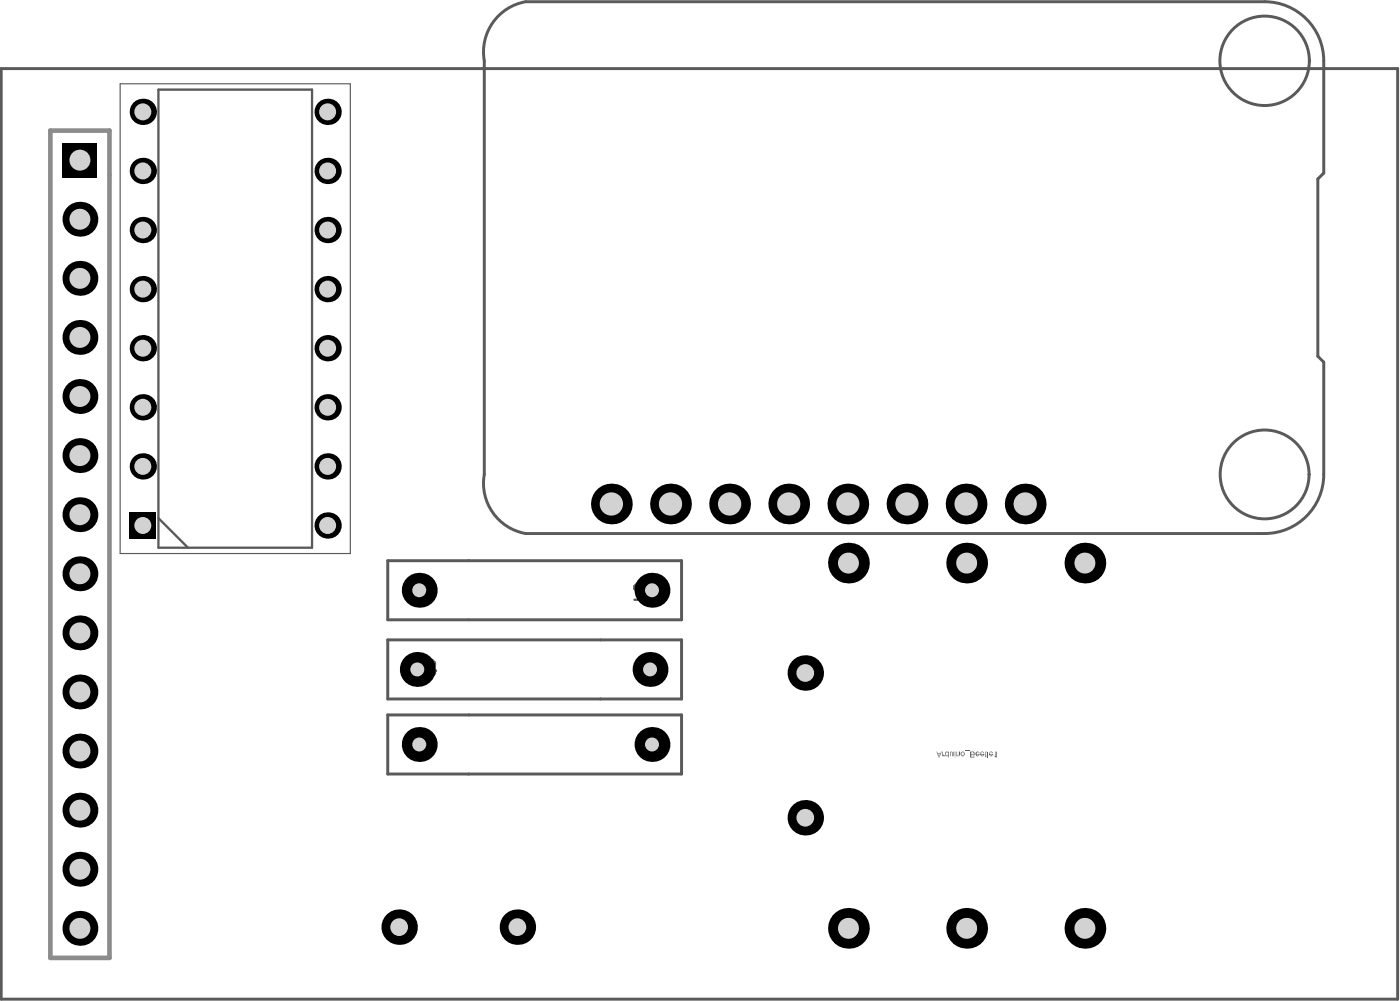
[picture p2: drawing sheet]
<svg xmlns="http://www.w3.org/2000/svg" width="200mm" height="143mm" viewBox="0 0 200 143" stroke-linecap="round" stroke-linejoin="round" font-family="sans-serif">
<path d="M17.2 12h32.9v67.2h-32.9z" fill="none" stroke="#5a5a5a" stroke-width=".17"/>
<path d="M22.7 12.8h22v65.6h-22zM22.7 74.1l4.2 4.3" fill="none" stroke="#5a5a5a" stroke-width=".33"/>
<g fill="none" stroke="#5a5a5a" stroke-width=".42">
<path d="M.2 9.8h199.8v133.2h-199.8zM75.2 76.3a7.3 7.3 0 0 1-5.9-8.4v-59.2a7.3 7.3 0 0 1 5.9-8.5h105.8a8.5 8.5 0 0 1 8.5 8.5v16.1l-.9 .8v25.4l.9 .8v16.1a8.5 8.5 0 0 1-8.5 8.4h-105.8M55.5 80.2h42v8.5h-42zM55.5 91.6h42v8.4h-42zM55.5 102.3h42v8.5h-42z"/>
<circle cx="181" cy="8.7" r="6.4"/>
<circle cx="181" cy="67.9" r="6.4"/>
</g>
<g fill="#5a5a5a">
<path d="M134.9 107.5h.1v.5h.2v.2h-.2v-.2v.2h-.1z"/>
<path d="M136 107.6l.5-.1v.7h-.2v-.6l-.2 .1v.5h-.1z"/>
<path d="M136.9 107.5h.1v.5l.1 .1h.1v-.6h.2v.5l-.2 .2h-.1v-.1l-.2 .1z"/>
<path d="M138.1 107.3h.7v.1h-.7z"/>
<path d="M141 107.5h.2l-.1 .1v.5h.1l-.1 .3-.1-.2v-.1z"/>
<path d="M141.3 107.5h.1v.9h-.1z"/>
<path d="M142.5 107.5h.2v.9h-.2l-.2-.2v-.1l.2 .1z"/>
<path d="M134.3 107.9h.2l-.1 .4zM134 107.5l.4 .9 .4-.9-.2 .3h-.4z"/>
<path d="M135.3 107.6l-.1 .3h.1a.25 .25 0 0 0 .1 .3 .25 .25 0 0 0 .3-.1v.3h.1v-.9zM135.4 107.7l.1-.1a.25 .25 0 0 1 .2 .3 .25 .25 0 0 1-.2 .2z"/>
<path d="M136.6 108.3l.1 .1zM136.6 107.5v.7h.1v-.7z"/>
<path d="M137.6 107.8l.1-.2h.2v.2h.1a.22 .22 0 0 1-.1 .2 .22 .22 0 0 1-.2 0zM137.5 107.7v.1a.31 .31 0 0 0 .3 .4 .31 .31 0 0 0 .2-.5 .22 .22 0 0 0-.2-.2 .22 .22 0 0 0-.2 .2z"/>
<path d="M139 108h.4v.3h-.4zM139 107.6h.3l.1 .3-.4 .1zM138.8 107.5v.9h.4a.19 .19 0 0 0 .2-.1 .19 .19 0 0 0 0-.3 .22 .22 0 0 0 .1-.2 .22 .22 0 0 0-.1-.2v-.1z"/>
<path d="M139.8 108h.3l-.1 .1h-.1zM139.6 107.7v.1a.34 .34 0 0 0 .4 .4l.2-.2v-.1h-.4a.19 .19 0 0 1 .1-.3 .19 .19 0 0 1 .2 .1v.1a.19 .19 0 0 0-.1-.3 .19 .19 0 0 0-.2 .1z"/>
<path d="M140.4 108h.4l-.2 .1zM140.3 107.7v.1a.31 .31 0 0 0 .2 .4 .31 .31 0 0 0 .4-.3h-.5l.1-.3h.2v.2l.2-.1h-.1a.22 .22 0 0 0-.2-.2 .22 .22 0 0 0-.2 .2z"/>
<path d="M141.6 108h.4l-.3 .1v-.1zM141.6 107.7v.2a.32 .32 0 0 0 .4 .3l.1-.3h-.5v-.2l.3-.1 .1 .2 .1-.1a.22 .22 0 0 0-.2-.2 .22 .22 0 0 0-.3 .2z"/>
</g>
<path d="M58.4 94.4v2.4h1.1l.4-.4v-.8l-.4-.4h-1.1M59.9 94.4l-.8 .8M62.3 96v.4l-.4 .4h-.8l-.4-.4" fill="none" stroke="#5a5a5a" stroke-width=".33"/>
<circle cx="62.3" cy="96" r=".17" fill="#5a5a5a"/>
<path d="M60.7 94.8l.4-.4h.8l.4 .4v.4l-.4 .4M61.5 95.6h.4M61.9 95.6l.4 .4M91.6 107.9h.7M92 105.6v2.3M93.9 107.1l-.8 .8M94.7 107.1h-1.2l-.4-.4v-.8l.4-.3h1.2v2.3" fill="none" stroke="#5a5a5a" stroke-width=".33"/>
<circle cx="92" cy="105.6" r=".17" fill="#5a5a5a"/>
<path d="M92.3 83.9l-.3-.4h-.8l-.4 .4v.4l1.5 1.5h-1.5M93.9 85l-.8 .8M94.7 85h-1.2l-.4-.3v-.8l.4-.4h1.2v2.3M92 105.6l.3 .3" fill="none" stroke="#5a5a5a" stroke-width=".33"/>
<path d="M7.2 18.7h8.5v118.4h-8.5z" fill="none" stroke="#8c8c8c" stroke-width=".67"/>
<circle cx="59.7" cy="95.8" r="2.5" fill="#000"/>
<circle cx="59.7" cy="95.8" r="1" fill="#d2d2d2"/>
<circle cx="46.9" cy="75.2" r="1.88" fill="#000"/>
<circle cx="46.9" cy="75.2" r="1.22" fill="#d2d2d2"/>
<circle cx="46.9" cy="41.4" r="1.88" fill="#000"/>
<circle cx="46.9" cy="41.4" r="1.22" fill="#d2d2d2"/>
<path d="M18.6 73.3h3.7v3.8h-3.7z" fill-rule="evenodd" fill="#000"/>
<circle cx="20.4" cy="75.2" r="1.22" fill="#d2d2d2"/>
<circle cx="20.4" cy="41.4" r="1.88" fill="#000"/>
<circle cx="20.4" cy="41.4" r="1.22" fill="#d2d2d2"/>
<circle cx="155.3" cy="132.8" r="2.91" fill="#000"/>
<circle cx="155.3" cy="132.8" r="1.5" fill="#d2d2d2"/>
<circle cx="155.3" cy="80.6" r="2.91" fill="#000"/>
<circle cx="155.3" cy="80.6" r="1.5" fill="#d2d2d2"/>
<circle cx="138.4" cy="132.8" r="2.91" fill="#000"/>
<circle cx="138.4" cy="132.8" r="1.5" fill="#d2d2d2"/>
<circle cx="138.3" cy="72.1" r="2.91" fill="#000"/>
<circle cx="138.3" cy="72.1" r="1.67" fill="#d2d2d2"/>
<circle cx="129.8" cy="72.1" r="2.91" fill="#000"/>
<circle cx="129.8" cy="72.1" r="1.67" fill="#d2d2d2"/>
<circle cx="138.4" cy="80.6" r="2.91" fill="#000"/>
<circle cx="138.4" cy="80.6" r="1.5" fill="#d2d2d2"/>
<circle cx="115.3" cy="96.3" r="2.54" fill="#000"/>
<circle cx="115.3" cy="96.3" r="1.27" fill="#d2d2d2"/>
<circle cx="96" cy="72.1" r="2.91" fill="#000"/>
<circle cx="96" cy="72.1" r="1.67" fill="#d2d2d2"/>
<circle cx="104.4" cy="72.1" r="2.91" fill="#000"/>
<circle cx="104.4" cy="72.1" r="1.67" fill="#d2d2d2"/>
<circle cx="112.9" cy="72.1" r="2.91" fill="#000"/>
<circle cx="112.9" cy="72.1" r="1.67" fill="#d2d2d2"/>
<circle cx="74.1" cy="132.7" r="2.54" fill="#000"/>
<circle cx="74.1" cy="132.7" r="1.27" fill="#d2d2d2"/>
<circle cx="87.5" cy="72.1" r="2.91" fill="#000"/>
<circle cx="87.5" cy="72.1" r="1.67" fill="#d2d2d2"/>
<circle cx="57.1" cy="132.7" r="2.54" fill="#000"/>
<circle cx="57.1" cy="132.7" r="1.27" fill="#d2d2d2"/>
<circle cx="60" cy="106.5" r="2.5" fill="#000"/>
<circle cx="60" cy="106.5" r="1" fill="#d2d2d2"/>
<circle cx="60" cy="84.5" r="2.5" fill="#000"/>
<circle cx="60" cy="84.5" r="1" fill="#d2d2d2"/>
<circle cx="46.9" cy="66.7" r="1.88" fill="#000"/>
<circle cx="46.9" cy="66.7" r="1.22" fill="#d2d2d2"/>
<circle cx="46.9" cy="58.3" r="1.88" fill="#000"/>
<circle cx="46.9" cy="58.3" r="1.22" fill="#d2d2d2"/>
<circle cx="46.9" cy="49.8" r="1.88" fill="#000"/>
<circle cx="46.9" cy="49.8" r="1.22" fill="#d2d2d2"/>
<circle cx="46.9" cy="24.5" r="1.88" fill="#000"/>
<circle cx="46.9" cy="24.5" r="1.22" fill="#d2d2d2"/>
<circle cx="46.9" cy="16" r="1.88" fill="#000"/>
<circle cx="46.9" cy="16" r="1.22" fill="#d2d2d2"/>
<circle cx="20.4" cy="66.7" r="1.88" fill="#000"/>
<circle cx="20.4" cy="66.7" r="1.22" fill="#d2d2d2"/>
<circle cx="20.4" cy="49.8" r="1.88" fill="#000"/>
<circle cx="20.4" cy="49.8" r="1.22" fill="#d2d2d2"/>
<circle cx="20.4" cy="58.3" r="1.88" fill="#000"/>
<circle cx="20.4" cy="58.3" r="1.22" fill="#d2d2d2"/>
<circle cx="20.4" cy="16" r="1.88" fill="#000"/>
<circle cx="20.4" cy="16" r="1.22" fill="#d2d2d2"/>
<circle cx="20.4" cy="24.5" r="1.88" fill="#000"/>
<circle cx="20.4" cy="24.5" r="1.22" fill="#d2d2d2"/>
<circle cx="115.3" cy="117" r="2.54" fill="#000"/>
<circle cx="115.3" cy="117" r="1.27" fill="#d2d2d2"/>
<circle cx="46.9" cy="32.9" r="1.88" fill="#000"/>
<circle cx="46.9" cy="32.9" r="1.22" fill="#d2d2d2"/>
<circle cx="20.4" cy="32.9" r="1.88" fill="#000"/>
<circle cx="20.4" cy="32.9" r="1.22" fill="#d2d2d2"/>
<circle cx="93" cy="95.8" r="2.5" fill="#000"/>
<circle cx="93" cy="95.8" r="1" fill="#d2d2d2"/>
<circle cx="11.4" cy="115.9" r="2.5" fill="#000"/>
<circle cx="11.4" cy="115.9" r="1.5" fill="#d2d2d2"/>
<circle cx="11.4" cy="82.1" r="2.5" fill="#000"/>
<circle cx="11.4" cy="82.1" r="1.5" fill="#d2d2d2"/>
<circle cx="11.4" cy="48.3" r="2.5" fill="#000"/>
<circle cx="11.4" cy="48.3" r="1.5" fill="#d2d2d2"/>
<circle cx="121.4" cy="132.8" r="2.91" fill="#000"/>
<circle cx="121.4" cy="132.8" r="1.5" fill="#d2d2d2"/>
<circle cx="93.3" cy="106.5" r="2.5" fill="#000"/>
<circle cx="93.3" cy="106.5" r="1" fill="#d2d2d2"/>
<circle cx="146.7" cy="72.1" r="2.91" fill="#000"/>
<circle cx="146.7" cy="72.1" r="1.67" fill="#d2d2d2"/>
<circle cx="121.4" cy="72.1" r="2.91" fill="#000"/>
<circle cx="121.4" cy="72.1" r="1.67" fill="#d2d2d2"/>
<circle cx="93.3" cy="84.5" r="2.5" fill="#000"/>
<circle cx="93.3" cy="84.5" r="1" fill="#d2d2d2"/>
<circle cx="121.4" cy="80.6" r="2.91" fill="#000"/>
<circle cx="121.4" cy="80.6" r="1.5" fill="#d2d2d2"/>
<circle cx="11.4" cy="132.8" r="2.5" fill="#000"/>
<circle cx="11.4" cy="132.8" r="1.5" fill="#d2d2d2"/>
<circle cx="11.4" cy="124.4" r="2.5" fill="#000"/>
<circle cx="11.4" cy="124.4" r="1.5" fill="#d2d2d2"/>
<circle cx="11.4" cy="107.5" r="2.5" fill="#000"/>
<circle cx="11.4" cy="107.5" r="1.5" fill="#d2d2d2"/>
<circle cx="11.4" cy="99" r="2.5" fill="#000"/>
<circle cx="11.4" cy="99" r="1.5" fill="#d2d2d2"/>
<circle cx="11.4" cy="73.6" r="2.5" fill="#000"/>
<circle cx="11.4" cy="73.6" r="1.5" fill="#d2d2d2"/>
<circle cx="11.4" cy="65.2" r="2.5" fill="#000"/>
<circle cx="11.4" cy="65.2" r="1.5" fill="#d2d2d2"/>
<circle cx="11.4" cy="56.7" r="2.5" fill="#000"/>
<circle cx="11.4" cy="56.7" r="1.5" fill="#d2d2d2"/>
<circle cx="11.4" cy="39.8" r="2.5" fill="#000"/>
<circle cx="11.4" cy="39.8" r="1.5" fill="#d2d2d2"/>
<circle cx="11.4" cy="31.4" r="2.5" fill="#000"/>
<circle cx="11.4" cy="31.4" r="1.5" fill="#d2d2d2"/>
<path d="M8.9 20.4h5v5h-5z" fill-rule="evenodd" fill="#000"/>
<circle cx="11.4" cy="22.9" r="1.5" fill="#d2d2d2"/>
<circle cx="11.4" cy="90.6" r="2.5" fill="#000"/>
<circle cx="11.4" cy="90.6" r="1.5" fill="#d2d2d2"/>
</svg>
